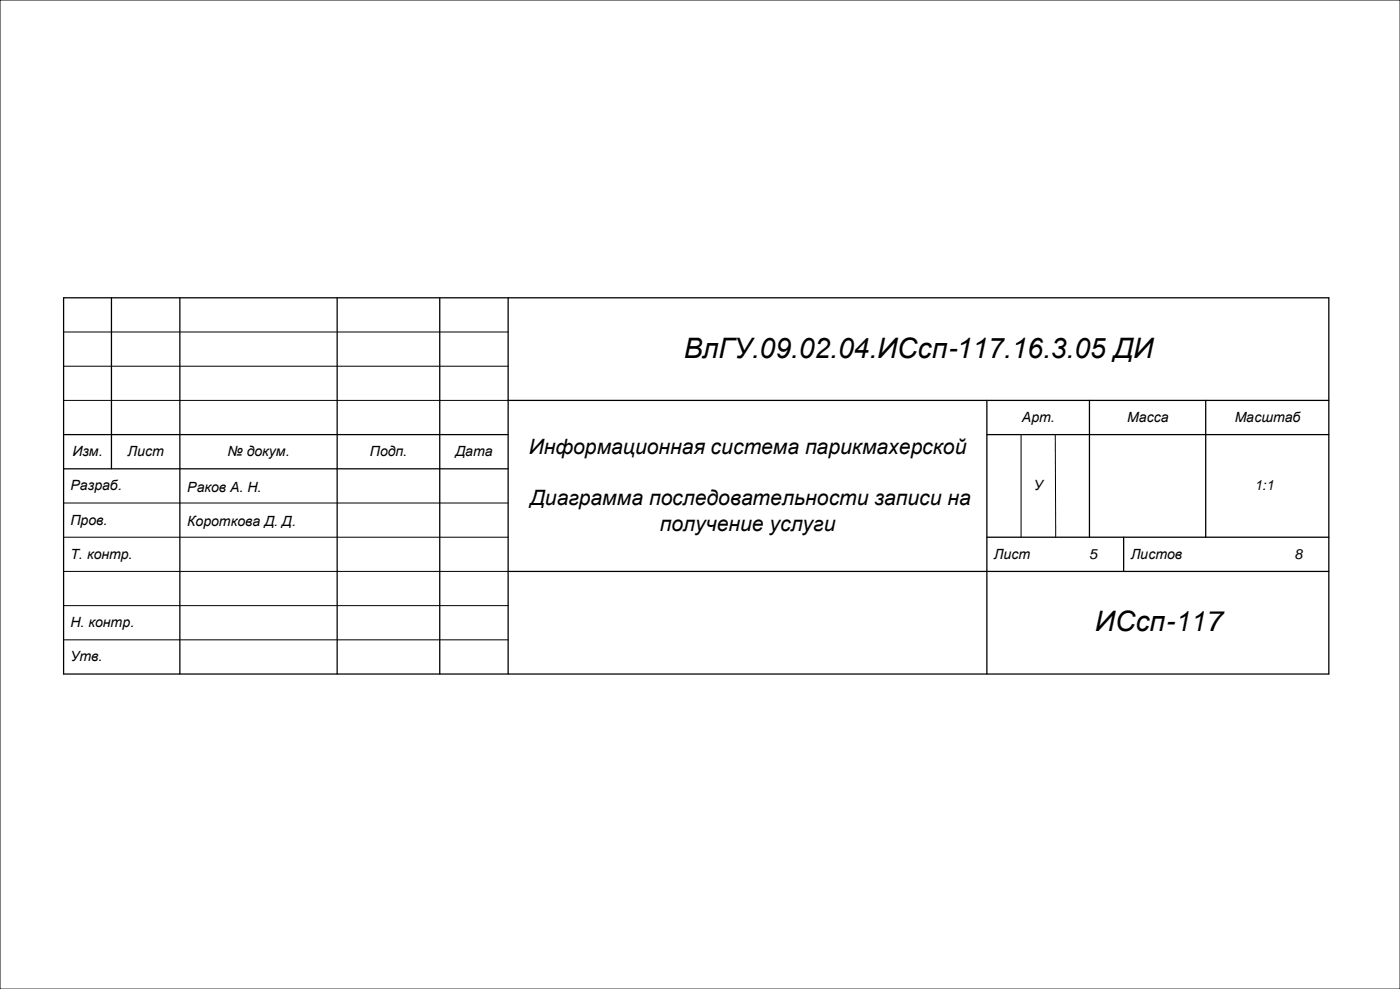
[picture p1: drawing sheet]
<svg xmlns="http://www.w3.org/2000/svg" width="841mm" height="594mm" viewBox="0 0 841 594" stroke-linecap="round" stroke-linejoin="round" font-family="sans-serif">
<defs><g id="words">
<g font-size="16.9">
<text x="411" y="215">ВлГУ.09.02.04.ИСсп-117.16.3.05 ДИ</text>
<text x="658" y="379">ИСсп-117</text>
</g>
<g font-size="12.7">
<text x="318" y="273">Информационная система парикмахерской</text>
<text x="318" y="303">Диаграмма последовательности записи на</text>
<text x="396" y="319">получение услуги</text>
</g>
<g font-size="8.5">
<text x="614" y="253">Арт.</text>
<text x="677" y="253">Масса</text>
<text x="742" y="253">Масштаб</text>
<text x="44" y="274">Изм.</text>
<text x="77" y="274">Лист</text>
<text x="137" y="274">№ докум.</text>
<text x="222" y="274">Подп.</text>
<text x="274" y="274">Дата</text>
<text x="42" y="294">Разраб.</text>
<text x="112" y="296">Раков А. Н.</text>
<text x="621" y="294">У</text>
<text x="753" y="294">1:1</text>
<text x="42" y="315">Пров.</text>
<text x="112" y="316">Короткова Д. Д.</text>
<text x="42" y="336">Т. контр.</text>
<text x="597" y="336">Лист</text>
<text x="654" y="336">5</text>
<text x="679" y="336">Листов</text>
<text x="778" y="336">8</text>
<text x="42" y="377">Н. контр.</text>
<text x="42" y="397">Утв.</text>
</g>
</g></defs>
<path d="M38 199h267M38 220h267M38 240h267M613 261v62M634 261v62M38 302h267M38 323h267M38 343h267M38 364h267M38 384h267M0 594v-594h841v594" fill="none" stroke="#000" stroke-width=".6"/>
<g fill="none" stroke="#000" stroke-width=".76">
<path d="M38 179h760v226h-760zM67 179v103M108 179v226M203 179v226M264 179v226M305 179v226M305 240h493M593 240v165M654 240v83M724 240v83M38 261h267M593 261h205"/>
<path d="M38 282h267M593 323h205M675 323v20M305 343h493"/>
</g>
<use href="#words"/>
</svg>
